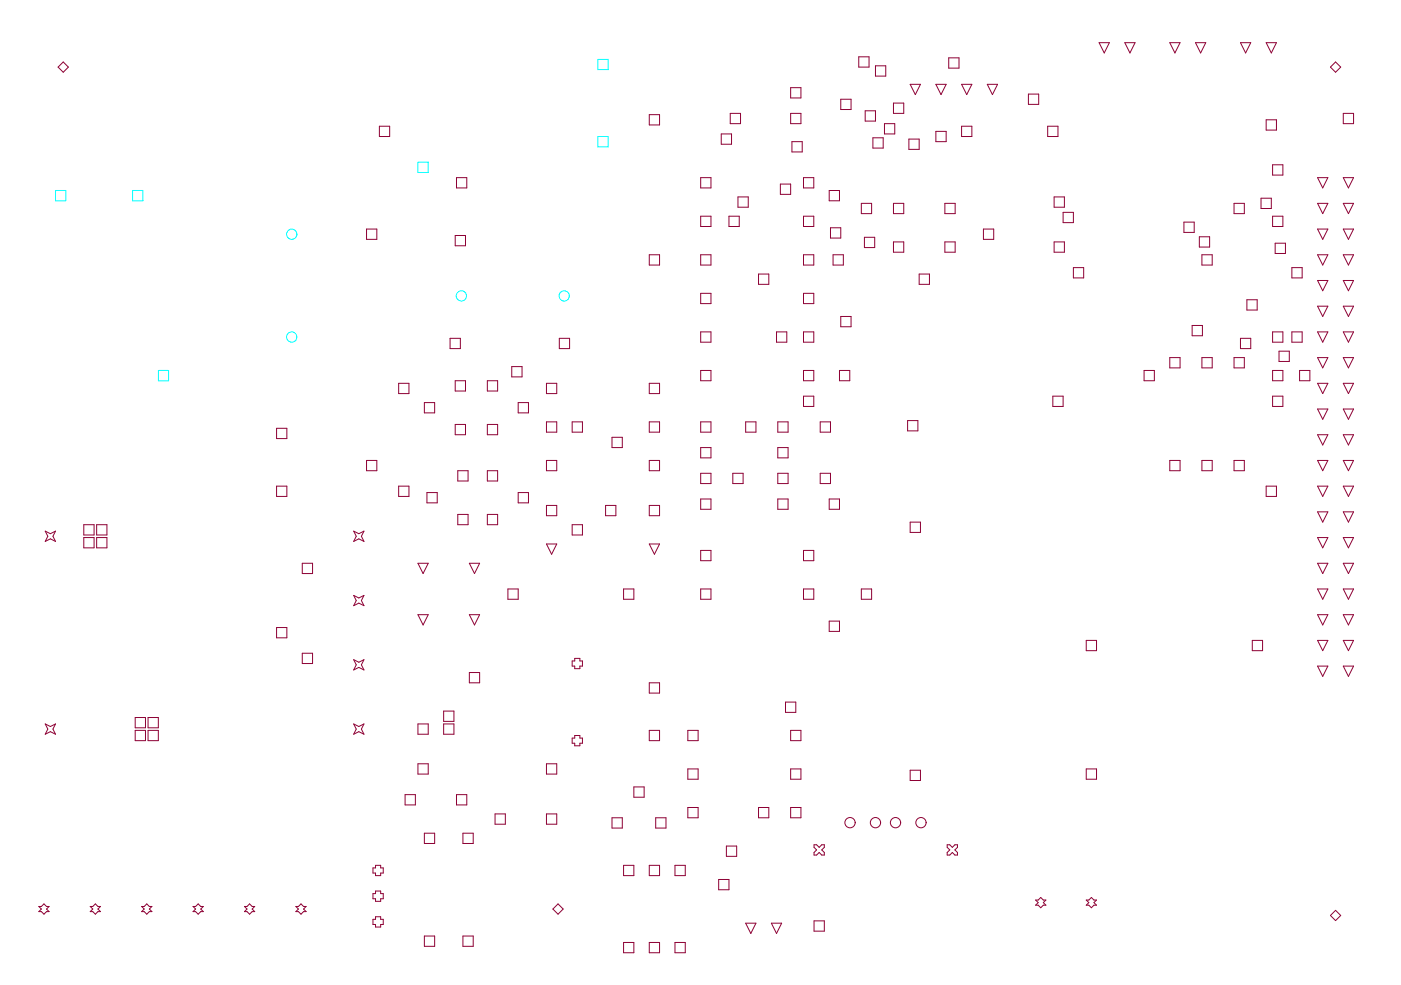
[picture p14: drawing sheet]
<svg xmlns="http://www.w3.org/2000/svg" width="289mm" height="203mm" viewBox="0 0 289 203" stroke-linecap="round" stroke-linejoin="round" font-family="sans-serif">
<g fill="none" stroke="#8d0034" stroke-width=".21">
<path d="M13 12.8l1.1 1-1.1 1.1-1-1.1zM163.1 18.1h2.1v2.1h-2.1zM177.1 11.7h2.1v2.1h-2.1zM180.5 13.6h2.2v2.1h-2.2zM187.7 17.4h2.1l-1 2.1zM193 17.4h2.1l-1 2.1zM195.7 11.9h2.1v2.2h-2.1zM198.3 17.4h2.1l-1 2.1zM203.6 17.4h2.1l-1 2.1zM212.1 19.4h2.1v2.1h-2.1zM226.7 8.8h2.1l-1.1 2.1zM232 8.8h2.1l-1.1 2.1z"/>
<path d="M241.2 8.8h2.2l-1.1 2.1zM246.5 8.8h2.2l-1.1 2.1zM255.8 8.8h2.1l-1 2.1zM261.1 8.8h2.1l-1 2.1zM275.4 12.8l1.1 1-1.1 1.1-1-1.1zM78.2 26h2.2v2.2h-2.2zM94.1 36.6h2.2v2.2h-2.2zM133.9 23.7h2.1v2.1h-2.1zM144.5 36.6h2.1v2.2h-2.1zM148.7 27.6h2.2v2.2h-2.2zM150.6 23.4h2.1v2.1h-2.1zM160.9 38h2.2v2.1h-2.2z"/>
<path d="M163.1 23.4h2.1v2.1h-2.1zM163.3 29.2h2.1v2.1h-2.1zM165.7 36.6h2.1v2.2h-2.1zM171 39.3h2.1v2.1h-2.1zM173.4 20.5h2.1v2.1h-2.1zM178.4 22.9h2.1v2.1h-2.1zM180 28.4h2.1v2.1h-2.1zM182.4 25.5h2.1v2.1h-2.1zM184.3 21.3h2.1v2.1h-2.1zM187.4 28.7h2.2v2.1h-2.2zM193 27.1h2.1v2.1h-2.1zM198.3 26h2.1v2.2h-2.1z"/>
<path d="M216.1 26h2.1v2.2h-2.1zM261.1 24.7h2.1v2.1h-2.1zM262.4 34h2.2v2.1h-2.2zM271.7 36.6h2.1l-1 2.2zM277 23.4h2.1v2.1h-2.1zM277 36.6h2.1l-1 2.2zM75.6 47.3h2.1v2.1h-2.1zM93.9 48.6h2.1v2.1h-2.1zM133.9 52.6h2.1v2.1h-2.1zM144.5 52.6h2.1v2.1h-2.1zM144.5 44.6h2.1v2.1h-2.1zM150.3 44.6h2.2v2.1h-2.2z"/>
<path d="M152.2 40.6h2.1v2.1h-2.1zM156.4 56.5h2.1v2.2h-2.1zM165.7 52.6h2.1v2.1h-2.1zM165.7 44.6h2.1v2.1h-2.1zM171.3 47h2.1v2.1h-2.1zM171.8 52.6h2.1v2.1h-2.1zM177.6 42h2.2v2.1h-2.2zM178.3 49h2.1v2.1h-2.1zM184.3 42h2.1v2.1h-2.1zM184.3 49.9h2.1v2.1h-2.1zM189.6 56.5h2.1v2.2h-2.1zM194.9 42h2.1v2.1h-2.1z"/>
<path d="M194.9 49.9h2.1v2.1h-2.1zM202.8 47.3h2.1v2.1h-2.1zM217.4 40.6h2.1v2.1h-2.1zM217.4 49.9h2.1v2.1h-2.1zM219.2 43.8h2.2v2.1h-2.2zM221.4 55.2h2.1v2.1h-2.1zM244.2 45.8h2.1v2.1h-2.1zM247.3 48.8h2.2v2.2h-2.2zM247.9 52.6h2.1v2.1h-2.1zM254.5 42h2.1v2.1h-2.1zM260.1 40.9h2.1v2.1h-2.1zM262.4 44.6h2.2v2.1h-2.2z"/>
<path d="M263 50.2h2.1v2.1h-2.1zM266.4 55.2h2.1v2.1h-2.1zM271.7 52.6h2.1l-1 2.1zM271.7 42h2.1l-1 2.1zM271.7 47.3h2.1l-1 2.1zM271.7 57.9h2.1l-1 2.1zM277 52.6h2.1l-1 2.1zM277 42h2.1l-1 2.1zM277 47.3h2.1l-1 2.1zM277 57.9h2.1l-1 2.1zM82.2 79.1h2.1v2.1h-2.1zM92.8 69.8h2.1v2.1h-2.1z"/>
<path d="M93.9 78.5h2.1v2.2h-2.1zM100.5 78.5h2.1v2.2h-2.1zM105.5 75.6h2.2v2.1h-2.2zM112.7 79.1h2.1v2.1h-2.1zM115.3 69.8h2.2v2.1h-2.2zM133.9 79.1h2.1v2.1h-2.1zM144.5 68.5h2.1v2.1h-2.1zM144.5 76.4h2.1v2.1h-2.1zM144.5 60.5h2.1v2.1h-2.1zM160.1 68.5h2.2v2.1h-2.2zM165.7 68.5h2.1v2.1h-2.1zM165.7 60.5h2.1v2.1h-2.1z"/>
<path d="M165.7 76.4h2.1v2.1h-2.1zM173.1 76.4h2.1v2.1h-2.1zM173.4 65.3h2.1v2.1h-2.1zM235.9 76.4h2.2v2.1h-2.2zM241.2 73.8h2.2v2.1h-2.2zM245.9 67.1h2.1v2.2h-2.1zM247.9 73.8h2.1v2.1h-2.1zM254.5 73.8h2.1v2.1h-2.1zM255.8 69.8h2.1v2.1h-2.1zM257.1 61.8h2.2v2.2h-2.2zM262.4 68.5h2.2v2.1h-2.2zM262.4 76.4h2.2v2.1h-2.2z"/>
<path d="M263.8 72.4h2.1v2.2h-2.1zM266.4 68.5h2.1v2.1h-2.1zM268 76.4h2.1v2.1h-2.1zM271.7 68.5h2.1l-1 2.1zM271.7 79.1h2.1l-1 2.1zM271.7 73.8h2.1l-1 2.1zM271.7 63.2h2.1l-1 2.1zM277 68.5h2.1l-1 2.1zM277 79.1h2.1l-1 2.1zM277 73.8h2.1l-1 2.1zM277 63.2h2.1l-1 2.1zM57 88.4h2.2v2.1h-2.2z"/>
<path d="M75.6 95h2.1v2.1h-2.1zM87.5 83.1h2.1v2.1h-2.1zM93.9 87.6h2.1v2.1h-2.1zM94.4 97.1h2.1v2.1h-2.1zM100.5 97.1h2.1v2.1h-2.1zM100.5 87.6h2.1v2.1h-2.1zM106.9 83.1h2.1v2.1h-2.1zM112.7 87h2.1v2.2h-2.1zM112.7 95h2.1v2.1h-2.1zM118 87h2.1v2.2h-2.1zM126.2 90.2h2.1v2.1h-2.1zM133.9 87h2.1v2.2h-2.1z"/>
<path d="M133.9 95h2.1v2.1h-2.1zM144.5 87h2.1v2.2h-2.1zM144.5 92.3h2.1v2.2h-2.1zM144.5 97.6h2.1v2.2h-2.1zM151.1 97.6h2.1v2.2h-2.1zM153.8 87h2.1v2.2h-2.1zM160.4 87h2.1v2.2h-2.1zM160.4 92.3h2.1v2.2h-2.1zM160.4 97.6h2.1v2.2h-2.1zM165.7 81.7h2.1v2.1h-2.1zM169.1 87h2.2v2.2h-2.2zM169.1 97.6h2.2v2.2h-2.2z"/>
<path d="M187.2 86.8h2.1v2.1h-2.1zM217.1 81.7h2.1v2.1h-2.1zM241.2 95h2.2v2.1h-2.2zM247.9 95h2.1v2.1h-2.1zM254.5 95h2.1v2.1h-2.1zM262.4 81.7h2.2v2.1h-2.2zM271.7 95h2.1l-1 2.1zM271.7 84.4h2.1l-1 2.1zM271.7 89.7h2.1l-1 2.1zM277 95h2.1l-1 2.1zM277 84.4h2.1l-1 2.1zM277 89.7h2.1l-1 2.1z"/>
<path d="M9.3 109.6l1.1 .5 1-.5-.5 1 .5 1.1-1-.5-1.1 .5 .6-1.1zM17.3 108.2h2.1v2.2h-2.1zM17.3 110.9h2.1v2.1h-2.1zM19.9 108.2h2.2v2.2h-2.2zM19.9 110.9h2.2v2.1h-2.2zM57 100.3h2.2v2.1h-2.2zM62.3 116.2h2.2v2.1h-2.2zM72.9 109.6l1.1 .5 1.1-.5-.6 1 .6 1.1-1.1-.5-1.1 .5 .6-1.1zM82.2 100.3h2.1v2.1h-2.1zM86.2 116.2h2.1l-1 2.1zM88 101.6h2.2v2.1h-2.2zM94.4 106.1h2.1v2.1h-2.1z"/>
<path d="M96.8 116.2h2.1l-1 2.1zM100.5 106.1h2.1v2.1h-2.1zM106.9 101.6h2.1v2.1h-2.1zM112.7 104.3h2.1v2.1h-2.1zM112.7 112.2h2.1l-1 2.1zM118 108.2h2.1v2.2h-2.1zM124.9 104.3h2.1v2.1h-2.1zM133.9 104.3h2.1v2.1h-2.1zM133.9 112.2h2.1l-1 2.1zM144.5 102.9h2.1v2.2h-2.1zM144.5 113.5h2.1v2.2h-2.1zM160.4 102.9h2.1v2.2h-2.1z"/>
<path d="M165.7 113.5h2.1v2.2h-2.1zM171 102.9h2.1v2.2h-2.1zM187.7 107.7h2.1v2.1h-2.1zM261.1 100.3h2.1v2.1h-2.1zM271.7 100.3h2.1l-1 2.1zM271.7 116.2h2.1l-1 2.1zM271.7 110.9h2.1l-1 2.1zM271.7 105.6h2.1l-1 2.1zM277 100.3h2.1l-1 2.1zM277 116.2h2.1l-1 2.1zM277 110.9h2.1l-1 2.1zM277 105.6h2.1l-1 2.1z"/>
<path d="M57 129.5h2.2v2.1h-2.2zM62.3 134.8h2.2v2.1h-2.2zM72.9 136.1l1.1 .5 1.1-.5-.6 1 .6 1.1-1.1-.5-1.1 .5 .6-1.1zM72.9 122.8l1.1 .6 1.1-.6-.6 1.1 .6 1.1-1.1-.6-1.1 .6 .6-1.1zM86.2 126.8h2.1l-1 2.1zM96.8 138.7h2.1v2.2h-2.1zM96.8 126.8h2.1l-1 2.1zM104.7 121.5h2.2v2.1h-2.2zM118.5 135.8h1.1v.6h.5v1h-.5v.5h-1.1v-.5h-.5v-1h.5zM128.6 121.5h2.1v2.1h-2.1zM144.5 121.5h2.1v2.1h-2.1zM165.7 121.5h2.1v2.1h-2.1z"/>
<path d="M171 128.1h2.1v2.2h-2.1zM177.6 121.5h2.2v2.1h-2.2zM224 132.1h2.1v2.1h-2.1zM258.3 132.1h2.1v2.1h-2.1zM271.7 121.5h2.1l-1 2.1zM271.7 132.1h2.1l-1 2.1zM271.7 126.8h2.1l-1 2.1zM271.7 137.4h2.1l-1 2.1zM277 121.5h2.1l-1 2.1zM277 132.1h2.1l-1 2.1zM277 126.8h2.1l-1 2.1zM277 137.4h2.1l-1 2.1z"/>
<path d="M9.3 149.3l1.1 .6 1-.6-.5 1.1 .5 1.1-1-.6-1.1 .6 .6-1.1zM27.9 150.7h2.1v2.1h-2.1zM27.9 148h2.1v2.1h-2.1zM30.5 150.7h2.2v2.1h-2.2zM30.5 148h2.2v2.1h-2.2zM72.9 149.3l1.1 .6 1.1-.6-.6 1.1 .6 1.1-1.1-.6-1.1 .6 .6-1.1zM86.2 149.3h2.1v2.2h-2.1zM86.2 157.6h2.1v2.1h-2.1zM91.5 146.7h2.1v2.1h-2.1zM91.5 149.3h2.1v2.2h-2.1zM112.7 157.6h2.1v2.1h-2.1zM118.5 151.7h1.1v.6h.5v1h-.5v.6h-1.1v-.6h-.5v-1h.5z"/>
<path d="M133.9 140.9h2.1v2.1h-2.1zM133.9 150.7h2.1v2.1h-2.1zM141.9 150.7h2.1v2.1h-2.1zM141.9 158.6h2.1v2.1h-2.1zM162 144.8h2.1v2.2h-2.1zM163.1 150.7h2.1v2.1h-2.1zM163.1 158.6h2.1v2.1h-2.1zM187.7 158.9h2.1v2.1h-2.1zM224 158.6h2.1v2.1h-2.1zM77.4 178.5h1.1v.5h.5v1.1h-.5v.5h-1.1v-.5h-.5v-1.1h.5zM83.5 163.9h2.2v2.2h-2.2zM87.5 171.9h2.1v2.1h-2.1z"/>
<path d="M94.1 163.9h2.2v2.2h-2.2zM95.5 171.9h2.1v2.1h-2.1zM102.1 167.9h2.1v2.1h-2.1zM112.7 167.9h2.1v2.1h-2.1zM126.2 168.7h2.1v2.1h-2.1zM128.6 178.5h2.1v2.1h-2.1zM130.7 162.3h2.1v2.2h-2.1zM133.9 178.5h2.1v2.1h-2.1zM135.2 168.7h2.1v2.1h-2.1zM139.2 178.5h2.1v2.1h-2.1zM141.9 166.6h2.1v2.1h-2.1zM149.8 174.5h2.1v2.2h-2.1z"/>
<path d="M156.4 166.6h2.1v2.1h-2.1zM163.1 166.6h2.1v2.1h-2.1zM167.9 174.3h.5l.5 .5 .6-.5h.5v.5l-.5 .5 .5 .6v.5h-.5l-.6-.5-.5 .5h-.5v-.5l.5-.6-.5-.5zM195.3 174.3h.6l.5 .5 .5-.5h.6v.5l-.6 .5 .6 .6v.5h-.6l-.5-.5-.5 .5h-.6v-.5l.6-.6-.6-.5zM8 187h.5l.6-.5 .5 .5h.5l-.5 .5 .5 .6h-.5l-.5 .5-.6-.5h-.5l.5-.6zM18.6 187h.5l.6-.5 .5 .5h.5l-.5 .5 .5 .6h-.5l-.5 .5-.6-.5h-.5l.5-.6zM29.2 187h.5l.6-.5 .5 .5h.5l-.5 .5 .5 .6h-.5l-.5 .5-.6-.5h-.5l.5-.6zM39.8 187h.5l.6-.5 .5 .5h.5l-.5 .5 .5 .6h-.5l-.5 .5-.6-.5h-.5l.5-.6zM50.4 187h.5l.6-.5 .5 .5h.5l-.5 .5 .5 .6h-.5l-.5 .5-.6-.5h-.5l.5-.6zM61 187h.5l.6-.5 .5 .5h.5l-.5 .5 .5 .6h-.5l-.5 .5-.6-.5h-.5l.5-.6zM77.4 183.8h1.1v.5h.5v1.1h-.5v.5h-1.1v-.5h-.5v-1.1h.5zM77.4 189.1h1.1v.6h.5v1h-.5v.5h-1.1v-.5h-.5v-1h.5z"/>
<path d="M87.5 193.1h2.1v2.1h-2.1zM95.5 193.1h2.1v2.1h-2.1zM115.1 186.5l1 1-1 1.1-1.1-1.1zM128.6 194.4h2.1v2.1h-2.1zM133.9 194.4h2.1v2.1h-2.1zM139.2 194.4h2.1v2.1h-2.1zM148.2 181.4h2.1v2.2h-2.1zM153.8 190.4h2.1l-1.1 2.2zM159.1 190.4h2.1l-1.1 2.2zM167.9 190h2.1v2.1h-2.1zM213.6 185.7h.5l.5-.6 .6 .6h.5l-.5 .5 .5 .5h-.5l-.6 .6-.5-.6h-.5l.5-.5zM224 185.7h.5l.6-.6 .5 .6h.5l-.5 .5 .5 .5h-.5l-.5 .6-.6-.6h-.5l.5-.5z"/>
<path d="M275.4 187.8l1.1 1.1-1.1 1-1-1z"/>
<circle cx="175.3" cy="169.7" r="1.06"/>
<circle cx="180.5" cy="169.7" r="1.06"/>
<circle cx="184.7" cy="169.7" r="1.06"/>
<circle cx="189.9" cy="169.7" r="1.06"/>
</g>
<g fill="none" stroke="#0ff" stroke-width=".21">
<path d="M123.3 12.3h2.1v2.1h-2.1zM11.4 39.3h2.2v2.1h-2.2zM27.4 39.3h2.1v2.1h-2.1zM86.2 33.5h2.1v2.1h-2.1zM123.3 28.2h2.1v2.1h-2.1zM32.7 76.4h2.1v2.1h-2.1z"/>
<circle cx="60.2" cy="48.3" r="1.06"/>
<circle cx="60.2" cy="69.5" r="1.06"/>
<circle cx="95.1" cy="61" r="1.06"/>
<circle cx="116.4" cy="61" r="1.06"/>
</g>
</svg>
